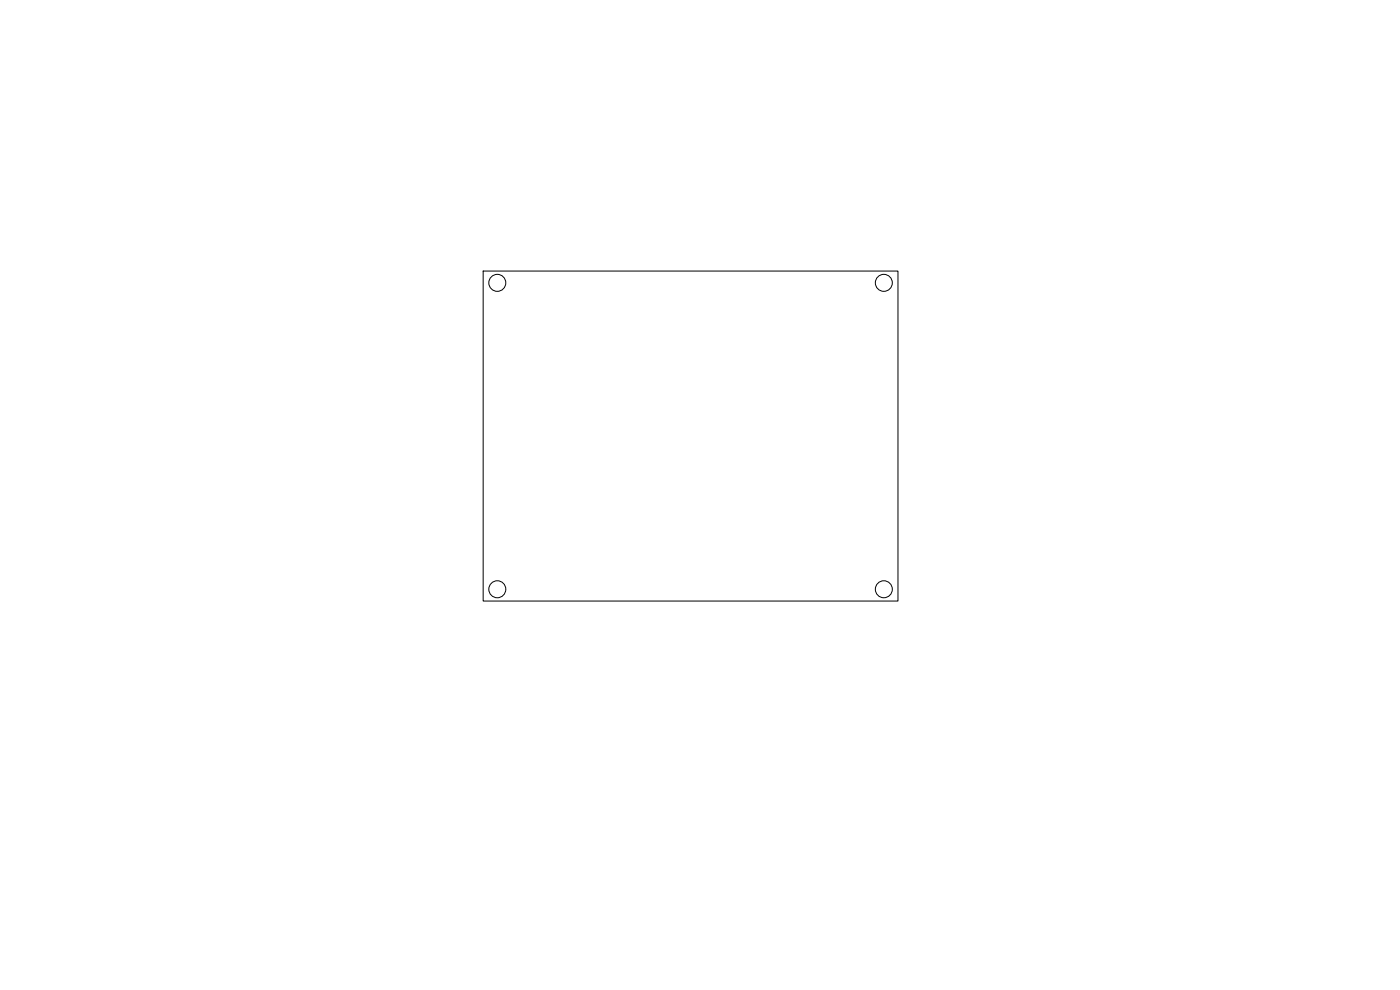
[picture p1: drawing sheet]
<svg xmlns="http://www.w3.org/2000/svg" width="297mm" height="210mm" viewBox="0 0 297 210" stroke-linecap="round" stroke-linejoin="round" font-family="sans-serif">
<g fill="none" stroke="#000" stroke-width=".21">
<path d="M102.5 57.5h88v70h-88z"/>
<circle cx="105.5" cy="60" r="1.8"/>
<circle cx="187.5" cy="60" r="1.8"/>
<circle cx="105.5" cy="125" r="1.8"/>
<circle cx="187.5" cy="125" r="1.8"/>
</g>
</svg>
